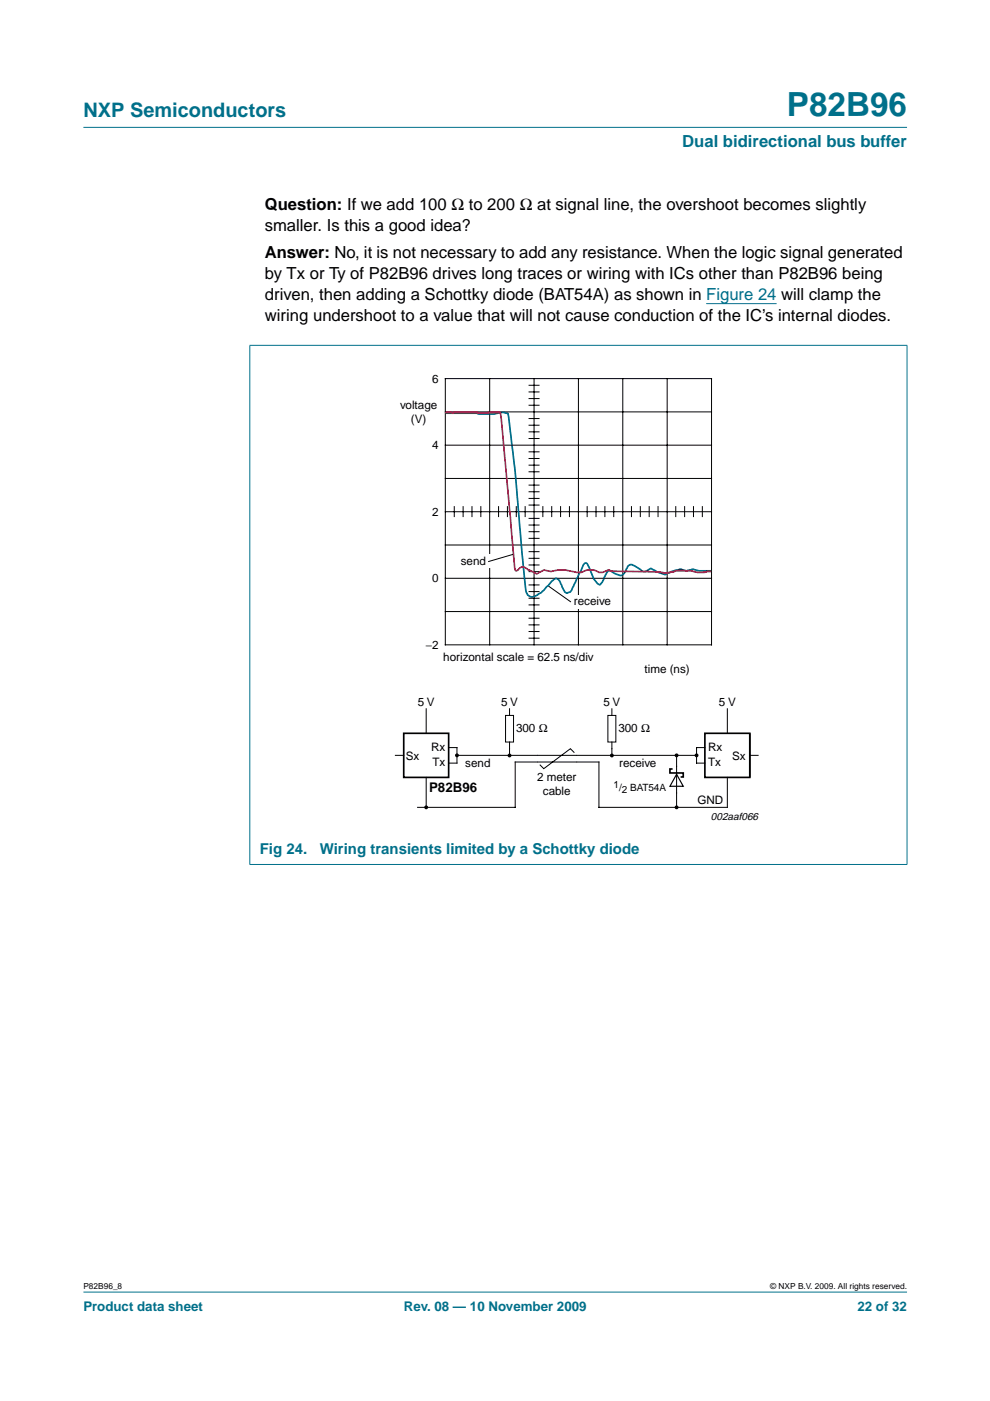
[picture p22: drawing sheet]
<svg xmlns="http://www.w3.org/2000/svg" width="210mm" height="297mm" viewBox="0 0 210 297" stroke-linecap="round" stroke-linejoin="round" font-family="sans-serif">
<defs><g id="words">
<text font-size="7.1" fill="#00708a" x="166.8" y="24.7">P82B96</text>
<text font-size="4.2" fill="#00708a" x="17.7" y="24.9">NXP Semiconductors</text>
<text font-size="3.5" fill="#00708a" x="144.7" y="31.1">Dual bidirectional bus buffer</text>
<g font-size="3.5">
<text x="56.1" y="44.5">Question: If we add 100 Ω to 200 Ω at signal line, the overshoot becomes slightly</text>
<text x="56.1" y="48.9">smaller. Is this a good idea?</text>
<text x="56.1" y="54.8">Answer: No, it is not necessary to add any resistance. When the logic signal generated</text>
<text x="56.1" y="59.2">by Tx or Ty of P82B96 drives long traces or wiring with ICs other than P82B96 being</text>
<text x="56.1" y="63.6">driven, then adding a Schottky diode (BAT54A) as shown in Figure 24 will clamp the</text>
<text x="56.1" y="68">wiring undershoot to a value that will not cause conduction of the IC’s internal diodes.</text>
</g>
<g font-size="3.2" fill="#00708a">
<text x="55.1" y="181.2">Fig 24.</text>
<text x="67.8" y="181.2">Wiring transients limited by a Schottky diode</text>
</g>
<text font-size="2.8" x="91" y="167.9">P82B96</text>
<g font-size="2.8" fill="#00708a">
<text x="17.7" y="278">Product data sheet</text>
<text x="85.6" y="278">Rev. 08 — 10 November 2009</text>
<text x="181.8" y="278">22 of 32</text>
</g>
<g font-size="2.5">
<text x="91.6" y="81.1">6</text>
<text x="84.8" y="86.7">voltage</text>
<text x="87.1" y="89.7">(V)</text>
<text x="91.6" y="95.2">4</text>
<text x="91.6" y="109.3">2</text>
<text x="97.7" y="119.8">send</text>
<text x="91.6" y="123.5">0</text>
<text x="121.7" y="128.3">receive</text>
<text x="90.3" y="137.6">−2</text>
<text x="94" y="140.1">horizontal scale = 62.5 ns/div</text>
<text x="136.7" y="142.6">time (ns)</text>
<text x="88.6" y="149.8">5 V</text>
<text x="106.2" y="149.8">5 V</text>
<text x="127.9" y="149.8">5 V</text>
<text x="152.4" y="149.8">5 V</text>
<text x="109.4" y="155.2">300 Ω</text>
<text x="131.1" y="155.2">300 Ω</text>
<text x="86" y="161.1">Sx</text>
<text x="91.4" y="159.1">Rx</text>
<text x="150.2" y="159.1">Rx</text>
<text x="155.2" y="161.1">Sx</text>
<text x="91.7" y="162.4">Tx</text>
<text x="98.7" y="162.6">send</text>
<text x="113.9" y="165.6">2 meter</text>
<text x="131.3" y="162.6">receive</text>
<text x="150.2" y="162.4">Tx</text>
<text x="115.1" y="168.6">cable</text>
<text x="147.9" y="170.4">GND</text>
</g>
<text font-size="2.2" x="150.7" y="173.8">002aaf066</text>
<g font-size="2.1">
<text x="130.1" y="167.1">1</text>
<text x="131.3" y="167.8">/2 BAT54A</text>
</g>
<g font-size="1.8">
<text x="17.7" y="273.4">P82B96_8</text>
<text x="163.3" y="273.4">© NXP B.V. 2009. All rights reserved.</text>
</g>
</g></defs>
<g fill="#00708a" stroke="#00708a" stroke-width=".21">
<path d="M17.7 273.9h174.6z"/>
<path d="M17.7 27h174.6z"/>
<path d="M53 73.3v109.9z"/>
<path d="M192.3 73.3v109.9z"/>
<path d="M52.9 73.2h139.5z"/>
<path d="M52.9 183.3h139.5z"/>
</g>
<path d="M149.8 64.4h14.9" fill="none" stroke="#00f" stroke-width=".21"/>
<path d="M81.7 77.5h81.9v66.3h-81.9z" fill="none" stroke="#fff" stroke-width=".21"/>
<g fill="none" stroke="#000" stroke-width=".21">
<path d="M94.4 80.3h56.5v56.4h-56.5zM94.4 94.4h56.5M94.4 87.3h56.5M103.8 80.3v56.4M112.2 85.9h2.1M112.2 84.5h2.1M112.2 83.1h2.1M112.2 81.7h2.1M112.2 93h2.1M112.2 91.6h2.1M112.2 90.2h2.1M112.2 88.7h2.1"/>
<path d="M112.2 98.6h2.1M112.2 97.2h2.1M112.2 95.8h2.1M113.2 80.3v56.4M122.6 80.3v56.4M132 80.3v56.4M141.5 80.3v56.4M94.4 115.6h56.5M94.4 108.5h56.5M94.4 101.4h56.5M96.3 107.4v2.1M98.2 107.4v2.1"/>
<path d="M100.1 107.4v2.1M101.9 107.4v2.1M105.7 107.4v2.1M107.6 107.4v2.1M109.5 107.4v2.1M111.3 107.4v2.1M112.2 100h2.1M112.2 107.1h2.1M112.2 105.7h2.1M112.2 104.3h2.1M112.2 102.9h2.1M112.2 114.1h2.1"/>
<path d="M112.2 112.7h2.1M112.2 111.3h2.1M112.2 109.9h2.1M112.2 119.8h2.1M112.2 118.4h2.1M112.2 117h2.1M115.1 107.4v2.1M117 107.4v2.1M118.9 107.4v2.1M120.7 107.4v2.1M124.5 107.4v2.1M126.4 107.4v2.1"/>
<path d="M128.2 107.4v2.1M130.1 107.4v2.1M133.9 107.4v2.1M135.8 107.4v2.1M137.6 107.4v2.1M139.5 107.4v2.1M143.3 107.4v2.1M145.2 107.4v2.1M147 107.4v2.1M148.9 107.4v2.1M94.4 129.7h56.5M94.4 122.6h56.5"/>
<path d="M112.2 121.2h2.1M112.2 128.3h2.1M112.2 126.8h2.1M112.2 125.4h2.1M112.2 124h2.1M112.2 135.3h2.1M112.2 133.9h2.1M112.2 132.5h2.1M112.2 131.1h2.1"/>
</g>
<path d="M120.6 126.2h9.7v2.8h-9.7z" fill="#fff"/>
<g fill="none" stroke="#000" stroke-width=".21">
<path d="M116.2 124.2l4.9 3.4M90.4 150.3v5.2M95.1 158.5h1.8v3.3h-1.8M107.2 151.7h1.7v5.6h-1.7zM108 150.3v1.4M108 157.3v2.9M121.8 159.6l-.9-.9-5.6 4.3-.9-.9M128.9 151.7h1.7v5.6h-1.7zM129.7 150.3v1.4M129.7 157.3v2.9M149.5 158.5h-1.8v3.3h1.8M154.2 150.3v5.2"/>
<path d="M83.8 160.2h1.8M90.4 164.8v6.4M96.9 160.2h50.8M154.2 164.8v6.4h-27.2v-9.6h-17.8v9.6h-20.7M159 160.2h1.7"/>
</g>
<path d="M85.6 155.5h9.5v9.3h-9.5zM149.5 155.5h9.5v9.3h-9.5zM159 155.5v9.3" fill="none" stroke="#000" stroke-width=".35"/>
<g fill="#000" stroke="#000" stroke-width=".25">
<circle cx="90.4" cy="171.2" r=".28"/>
<circle cx="96.9" cy="160.2" r=".28"/>
<circle cx="108" cy="160.2" r=".28"/>
<circle cx="129.7" cy="160.2" r=".28"/>
<circle cx="147.7" cy="160.2" r=".28"/>
</g>
<path d="M94.5 87.6h6.6l.4 .2 3.6-.1a3.8 3.8 0 0 1 2.6 0 405.2 405.2 0 0 1 3 29.8l.7 6.5a2.49 2.49 0 0 0 1 2.5 3.3 3.3 0 0 0 2.6-1.2l1.2-1.1a3.6 3.6 0 0 1 1.8-1.6 4.2 4.2 0 0 1 1.3 2.1l.4 .8a1.12 1.12 0 0 0 1.7-1l2.5-5 .4-.1 .3 .2 .8 1.8a3.8 3.8 0 0 0 1.8 2.6l.5-.6 .9-2a.67 .67 0 0 1 .6-.4 .67 .67 0 0 1 .6 .3l.9 .5a1.13 1.13 0 0 0 1.5-.1l.6-1.1a1.11 1.11 0 0 1 .8-.9 1.11 1.11 0 0 1 1.2 .4l1.2 .8a1.13 1.13 0 0 0 1.5-.1l.6-.3 1 .6a3.6 3.6 0 0 0 2.1 .7 8 8 0 0 1 3.2-1.1l1 .3a3.1 3.1 0 0 1 2.8 0h2.6" fill="none" stroke="#003883" stroke-width=".35"/>
<path d="M94.5 87.4l1.4 .1 .1 .1 .1-.2h5.1l.1 .2 4.7-.2 .4 2.6 2.7 30.4 .3 .6 .5-.2a1.09 1.09 0 0 1 1.8-.2l1.6 .8a.55 .55 0 0 0 .9 0l1.2-.6 .3 .1a3.4 3.4 0 0 0 2.7-.1h1.4l1.2 .3a3.8 3.8 0 0 0 2.8 0 3.4 3.4 0 0 1 2.7 0l.3 .2a2.72 2.72 0 0 0 2.1-.4l1.2 .2 9.8 .2 1 .2 1.9-.2 .6-.3h3.2a5.6 5.6 0 0 0 3.1 .3l1.1-.1" fill="none" stroke="#e3004a" stroke-width=".35"/>
<path d="M95.8 117.5h9.7v2.8h-9.7z" fill="#fff"/>
<path d="M108.9 117.5l-5.4 1.6M143.5 160.2v11" fill="none" stroke="#000" stroke-width=".21"/>
<path d="M143.5 164.2l1.4 2.5h-2.9z" fill="none" stroke="#000" stroke-width=".25"/>
<path d="M142.6 163h-.6v.9h2.9v.8h-.6" fill="none" stroke="#000" stroke-width=".35"/>
<g fill="#000" stroke="#000" stroke-width=".25">
<circle cx="143.5" cy="160.2" r=".28"/>
<circle cx="143.5" cy="171.2" r=".28"/>
</g>
<use href="#words"/>
</svg>
